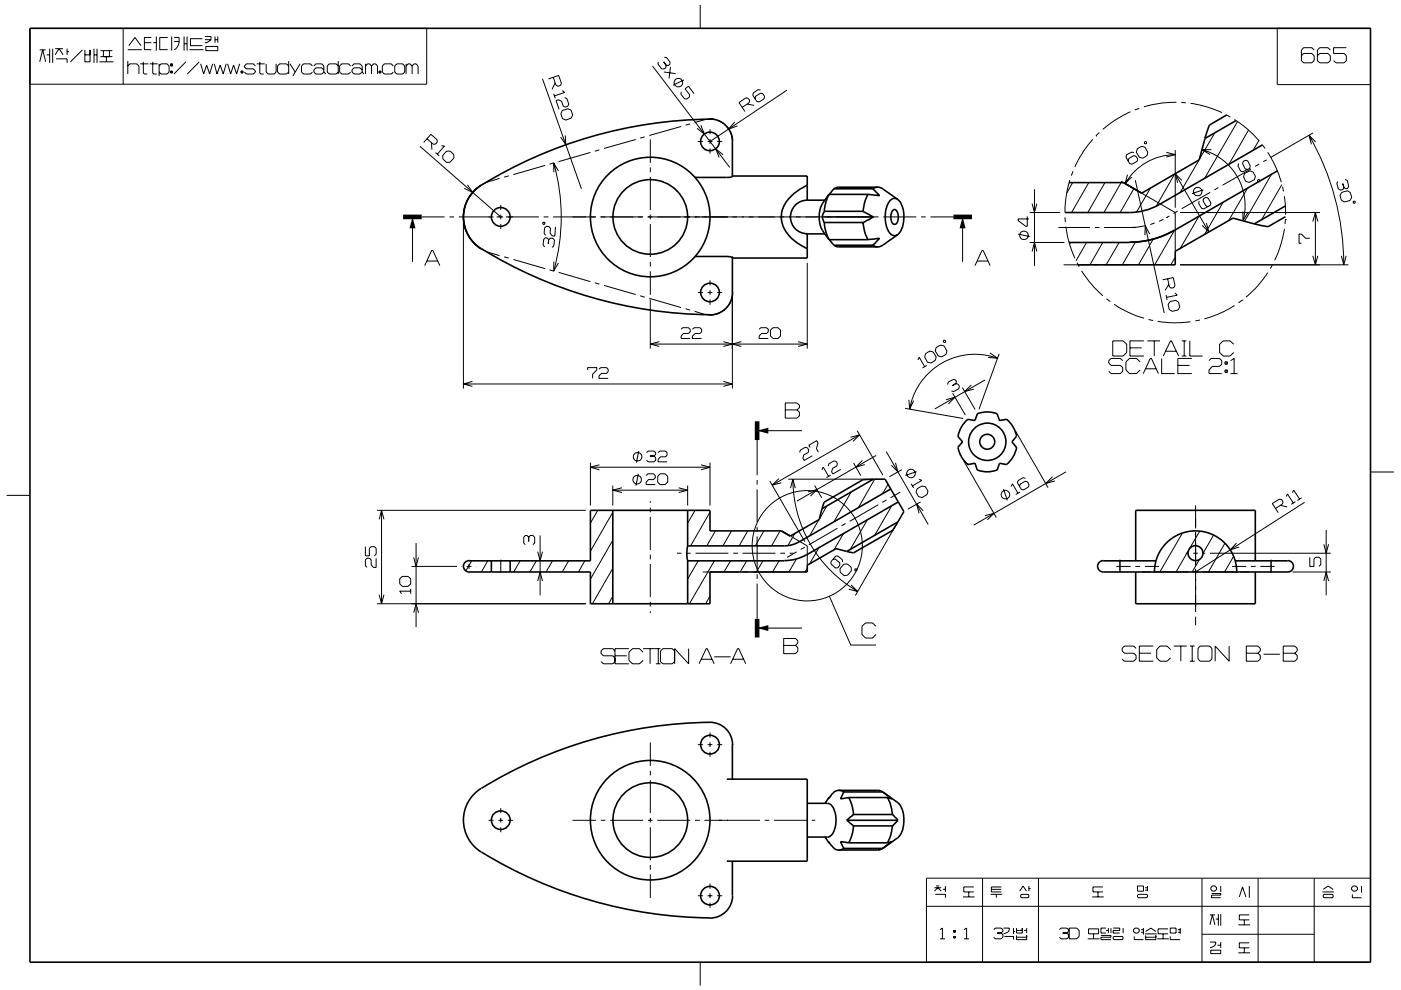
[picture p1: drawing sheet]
<svg xmlns="http://www.w3.org/2000/svg" width="297mm" height="210mm" viewBox="0 0 297 210" stroke-linecap="round" stroke-linejoin="round" font-family="sans-serif">
<g fill="none" stroke="#000" stroke-width=".21">
<path d="M6.3 6h84.2v11.9h-84.2zM8.4 10.6h1.3M8.4 13.1l.7-2.5 .6 2.5M9.9 11.6h.6M10.5 10.3v3M11.2 10.3v3M11.7 10.3h1.7M11.7 11.6l.8-1.3 .9 1.3M11.9 12.5h2.3v.8M14.2 10.3v1.3M14.2 11h.4M17.5 10.6l-2.6 2.5"/>
<path d="M18 11.6h1.1M18 10.6v2.5h1.1v-2.5M19.9 11.6h.7M19.9 10.3v3M20.6 10.3v3M21.1 13.1h2.9M21.3 10.7h2.5M21.3 12h2.5M21.9 10.7v1.3M22.6 12v1.1M23.2 10.7v1.3M26.1 6v11.9"/>
<path d="M27.1 10.5h3M27.1 14l.4-.5h1.5l.5 .5v1.7M27.1 13v2.7M27.3 9.7l1.3-1.7 1.3 1.7M29.7 13.5h1.8M30.4 13.1v2.4l.2 .2h.6M30.6 9.1h1.5M31.8 13.5h1.6M32.1 8h-1.5v2.5h1.5M32.4 13.1v2.4l.2 .2h.6M32.5 9.1h.6M33.1 7.7v3"/>
<path d="M33.7 14l.5-.5h1.2l.5 .5v1.3l-.5 .4h-1.2l-.5-.4M33.7 13.5v2.6M35.6 8h-1.7v2.5h1.7M36.2 13.5h.4v.5h-.4zM36.2 15.1h.4v.4h-.4zM36.4 13.5v.5M36.4 15.1v.4M36.4 7.7v3M36.9 8h1.1a2.28 2.28 0 0 1-1.1 2.5M36.9 8.8h1.1M39 7.7v3M39 9.3h.7"/>
<path d="M39.4 13.1l-2.5 2.6M39.7 7.7v3M40.2 10.5h2.9M42.2 13.1l-2.5 2.6M42.5 13.5l.7 2.2 .6-1.9 .6 1.9 .7-2.2M42.9 8.2h-2.5v1.5h2.5M43.4 7.7h1.3v.7M43.4 8.4h1.3M43.6 9.9h2.6v.8h-2.6zM44.7 8.4l-.8 .7h-.5M45.4 13.5l.6 2.2 .7-1.9 .6 1.9 .7-2.2M45.6 7.7v1.4"/>
<path d="M45.6 8.4h.6M46.2 7.7v1.4M48.3 13.5l.6 2.2 .6-1.9 .7 1.9 .6-2.2M51.1 15.1h.4v.4h-.4zM51.3 15.1v.4M54.1 14l-.4-.5h-1.5l-.4 .5v.2l.4 .4h1.5l.4 .5v.2l-.4 .4h-1.5l-.4-.4M54.4 13.5h1.7M55.1 13.1v2.4l.2 .2h.6M56.4 13.5v1.8l.5 .4h1.2l.4-.4v-1.8M61.2 14l-.5-.5h-1.4l-.5 .5v1.3l.5 .4h1.4l.5-.4M61.2 13v2.7M61.5 13.5l1.1 1.8"/>
<path d="M63.6 13.5l-1.5 2.6M66.3 14l-.5-.5h-1.5l-.4 .5v1.3l.4 .4h1.5l.5-.4M66.5 14l.5-.5h1.2l.5 .5v1.3M68.7 14.9l-.5-.5h-1.2l-.5 .5v.4l.5 .4h1.2l.5-.4M68.7 15.3l.4 .4M71.7 14l-.4-.5h-1.5l-.4 .5v1.3l.4 .4h1.5l.4-.4M71.7 13v2.7M74.3 14l-.4-.5h-1.5l-.4 .5v1.3l.4 .4h1.5l.4-.4M74.6 14l.5-.5h1.2l.5 .5v1.3M76.8 14.9l-.5-.5h-1.2l-.5 .5v.4l.5 .4h1.2l.5-.4M76.8 15.3l.4 .4M77.5 14l.4-.5h.5l.4 .5"/>
<path d="M77.5 13.5v2.2M78.8 14l.4-.5h.4l.4 .5v1.7M78.8 14v1.7M80.3 15.1h.5v.4h-.5zM80.6 15.1v.4M83.4 14l-.4-.5h-1.5l-.4 .5v1.3l.4 .4h1.5l.4-.4M84.1 13.5h1.3l.4 .5v1.3l-.4 .4h-1.3l-.4-.4v-1.3zM86.1 14l.4-.5h.4l.5 .5M86.1 13.5v2.2M87.4 14l.4-.5h.4l.4 .5v1.7M87.4 14v1.7M115 16.7l8.3 23.3"/>
<path d="M117.3 16.4l.6 1.7 .4 .2 .5-.2 .2-.4-.6-1.7-2.1 .8M117.4 19.9l.3 1M117.7 17.6l-.6 1.4M119.2 19.2l.5 .4-2.1 .8M138.3 14l16.4 21.5M139.6 13.1l-.1 .5 .8 1h.5l.4-.3v-.5M140.7 13.1l.5 .7M140.8 15.3l2.4 .3M140.8 12.1l.5 .1 .8 1-.1 .5-.3 .2-.5-.1M142.2 14.2l-.3 2.5M144.4 19.5v.5l.7 .9 .5 .1 .6-.4v-.5l-1-1.3 .8-.5 1.2 1.5M145 17l-2.3 1.1"/>
<path d="M148.5 1.1v4.9M161.2 19.1l-.5-.1-1 .7-.1 .5 .9 1.3 .5 .1 1-.7 .1-.5-.4-.6h-.5l-1 .6-.1 .5M166.8 19.1l-16.3 10.9M270.8 6h19.8v11.9h-19.8zM278.6 10.6l-.5-.5h-1.7l-.5 .5v2.3l.5 .4h1.7l.5-.4v-1.1l-.5-.5h-1.7l-.5 .5M282.1 10.6l-.5-.5h-1.8l-.5 .5v2.3l.5 .4h1.8l.5-.4v-1.1l-.5-.5h-1.8l-.5 .5M285.5 10.1h-2.8v1.2h2.3l.5 .5v1.1l-.5 .4h-1.7l-.6-.4M89 31l17.2 15M90.5 29.4l1.4 1.2h.5l.3-.5v-.5l-1.3-1.1-1.6 1.7M91.5 30.2l.1 1.5M92.3 32.4l.8 .7M93.6 30.9l.6 .1-1.5 1.7"/>
<path d="M94.7 32.1l.7-.1 .8 .7 .1 .8-.9 .9-.7 .1-.8-.8v-.7zM99.1 39.2l1.1 1.6-1.8-.8M104 38.4l-1.4 .5-1.7 1.2M105.9 37.8l-1.9 .6M107.9 37.3l-1 .3M115.6 35.1l-6.8 1.9M117.4 34.6a41.7 41.7 0 0 1 0 22.9M117.5 34.5l-1 .3M118.4 36.3l-1-1.7v1.9M119.2 23.4l1.2-.3 .7 .3 .3 1-.3 .7-1.2 .4-.7-.4-.3-.9zM119.7 20.7l.5 .2 .4 1.2-.2 .4-.5 .2-.5-.2-.3-1-.7-.3-.5 .1 .6 1.9M119.8 28.7l.2 2-1.1-1.6"/>
<path d="M125.2 32.3l-6.7 2M127.1 31.8l-1 .3M134.8 29.6l-6.7 1.9M136.7 29l-1 .3M137.9 29.5v5M137.9 35.5v1M137.9 37.5v7M144.4 26.8l-6.7 1.9M146.3 26.3l-.9 .2M148 30h1.1M148.6 26.6l.7 1.8-1.5-1.2M150 30h1"/>
<path d="M150.5 25.3h.1M150.5 27.4v1.1M150.5 29.5v1M150.5 31.5v1.1M151.5 25.4l-1.5-.1-2.7 .7M152.1 30h1M152.4 25.7l.9 .5M153.3 32.8l-1.5-1.2 .7 1.8M154.1 26.8l.7 1a3.9 3.9 0 0 1 .5 2.2M155.8 25.9l-1.3 1.5 1.9-.7M157.4 22.8l1.4-1 .2-.5-.4-.4-.4-.2-1.5 1.1 1.2 1.9M158.4 22.1l1.5 .2"/>
<path d="M226.8 38.2l-.9 4.2-.1 2.7M227.4 38.7l-1.2 2.2M227.5 36.3l-.4 .9M230.8 38.7l-3.6 6.4M231.7 29.5l-1.9 2.4-1.9 3.5M232.4 28.8h.1M233.1 28.1l-.7 .7M234.3 38.7l-3.7 6.4M237.7 38.7l-3.6 6.4M237.7 38.4l3.5 2.1M239.1 37l-.6 1.9 1.4-1.4M239.7 23.7l-2.7 1.4-3.2 2.3"/>
<path d="M240.4 32.4l-.5-.1-1.1 .5-.1 .6 .8 1.3 .5 .1 1.1-.6 .1-.5-.4-.6-.4-.1-1.1 .6-.1 .5M240.7 38.2l6.1 28.2M241.1 31.6l1-.6 .7 .2 .6 1.1-.2 .7-.9 .6-.7-.2-.7-1.1zM241.6 23l-1 .3M242.7 30.1h.3l.1 .3-.4 .1zM243.9 39.9l-2.9 5.1M247.3 32.3l1.9 .5-1.9 .5M249 36.9l-3.8 6.8M249.2 32.8h.1a12.3 12.3 0 0 0-10.8 6.1M249.2 31.8v12.3M249.2 36.9l7.1 12.3M249.4 21.7l-3 .1-3.9 .8"/>
<path d="M250.4 21.7l1 .1M250.6 38.3l-1.4-1.4 .5 1.9M252.4 21.9l3.4 .7 3.3 1.3M254.2 33.9l-4 6.9M254.8 31.7a12.3 12.3 0 0 1 8.8 15.1M256.8 31.7h-2l1.7 1.1M257.5 28.2l-3.2 5.6M258.3 39.8l-.8 .5M260 24.3l.9 .5M261.7 25.4l3 2.2M262.4 25.8l-7 12M262.6 34.7l-.1 .5 .5 1.1 .5 .1 1.4-.7 .2-.4-.6-1.2-.4-.1-.5 .2-.2 .5 .6 1.1 .5 .1"/>
<path d="M263.9 36.8l1.1-.6 .7 .3 .5 .9-.3 .7-1.1 .6-.7-.2-.4-1zM264.5 39.9l-4 6.9M264.7 27.6l-4.1 7.2M264.7 27.6l2.3 2.3M265.3 35.8l-6.1 3.5M266.7 38.1h.4v.4h-.4zM266.9 29.8l-1.2 2.1M267 34.8l-.9 .5M267.6 30.7l.6 .8M268.6 33.9l-.8 .4M268.8 32.3l1.9 3.5 .9 2.8M269.6 36.9l-5.7 10"/>
<path d="M271.8 39.2l-4.3 7.4M271.9 39.6l.3 1M277.5 28.7a54.9 54.9 0 0 1 7.4 27.5M278.4 28.2l-9 5.2M278.9 30.1l-1.4-1.4 .5 1.9M283.7 38.5l-.3 .4 .4 1.2 .4 .2 .5-.1 .2-.4M284.7 38.9l.2 .9M285.2 38.1l.5 .2 .3 1.2-.3 .5h-.3l-.5-.2M87.5 46v9.5M89.4 46h4.9M90 56.3l1.5-3.2h.3l1.5 3.2M90.5 55.4h2.2"/>
<path d="M95.3 46h1M97.3 46h7.3M98.3 47v35.4M99.1 42.5l-.5 1.3-.3 1.7 .1 2.3 .5 1.4M99.4 50.1l.5 .8M99.6 41.6h.1M100.2 40.8l-.6 .8M100.6 51.7l2 1.4 1.4 .5M104 53.6l1.9 .6M105.3 46h1.4M106.2 43.5v1M106.2 45.5v1"/>
<path d="M106.2 47.5v1.1M106.9 54.5l1 .2M107.3 46h7M108.8 55l6.8 2M115.1 47.2l.3-.1 .1 .4-.3 .1zM115.3 46h1M116.3 50.8l-.3-.3-.3-.1-.4 .4-.2 1.2 .4 .4M116.3 50.8l-.1 .9M116.3 50.8l.4-.3h.5l.4 .4-.2 1.3-.4 .3M116.5 57.2l1 .3M117.3 46h9.1M117.4 55.5v2l1-1.7"/>
<path d="M117.8 48.1l-.2 2-.5-.1-.5-.5 .1-1.1-.3-.4h-.5l-.4 .3-.1 1.2 .3 .4M118.5 57.8l6.7 1.9M126.1 60l1 .3M127.3 46h9.1M137.3 46h37M137.9 45.5v1M137.9 47.5v7M137.9 55.5v1M137.9 57.5v5M150.5 59.5v1M171.2 55.7v18.2M175.3 46h1"/>
<path d="M177.3 46h7M185.2 46h1.1M187.3 46h7M195.3 46h1M197.3 46h4.8M204.1 46v9.5M206.7 56.3l1.5-3.2h.2l1.5 3.2M207.2 55.4h2.2M215.9 49.7l2.4 .5M217.8 45.9v2.1h-.3l-1.6-1.2v-.4h2.2M218.3 45.1h6.5M218.3 51.4h7.4"/>
<path d="M218.8 43.2l.5 1.9 .5-1.9M218.8 53.3l.5-1.9 .5 1.9M219.3 40.1v16.3M224.4 48.3h6.7M225.5 56.2h5.4M225.8 46.1l.1 1M226 48.1l.8 3.7M226.8 51.8l1.1 3M226.9 51.4l-.1 .4M228.3 55.7l.5 .8M229.3 57.4l2.6 3.4 1.9 1.9M230.4 51.4l-2.3 3.9"/>
<path d="M231.9 56.2h1M232.1 48.3h1M233.8 51.4l-2.7 4.8M233.9 56.2h5.4M234.1 48.3h6.7M237.3 51.4l-2.8 4.8M240.2 48.2l-.3 .1M240.4 40l-2.9 5.1M240.7 51.4l-2.7 4.8M242.1 41l7.1 4.1v8.2M242.9 47.9l-2.2 .3M243.8 49.6l-1-1.7-.1 2"/>
<path d="M244.5 50.7l-3.1 5.5M244.8 47.3l-.9 .3M246.7 46.5l-1 .4M247.4 46.1h.1M247.6 59.1l.3 1.8 .5 .2 .5-.1 .2-.4-.3-1.7-2.3 .4M247.9 45.8l-.6 .4M249 48.8l-4.2 7.4M249.2 54.6l-1 1.6M249.7 44.8l-.9 .5M250.2 56.2h35.7M250.2 45.1h29.7M254.2 45.8l-4 6.9"/>
<path d="M254.3 42.6l-.2 .5 .7 1.1 .4 .1 1.4-.8 .1-.5-.6-1-.4-.1-.5 .2-.1 .5 .6 1.1 .5 .1M255.1 40.3l-2.4 .8M255.8 47.3l.5 1.9-1.4-1.4M256.6 40.8l-6.1 3.5M259.3 42.9l-3.9 6.8M263.5 44.9v1.9l1-1.7M268.8 57.8l-2.1 2.8-2.5 2.4M269.8 56.1l-.5 .9M272.3 41.6l.2 3.9M272.3 48.5l-.6 3-1.4 3.7M272.5 46.6h.1M272.5 46.6v.9"/>
<path d="M277.7 50.5h-.9l-.9-.8h-.5v1.9h.5M278.3 54.3l.6 1.9 .5-1.9M278.3 47l.6-1.9 .5 1.9M278.9 45.1v11.1M284.4 54.3l.5 1.9 .5-1.9M284.5 40.8l1.2-.3 .6 .3 .3 1.1-.4 .6-1.2 .3-.6-.3-.3-1.1zM287 42.7l.4 .1-.1 .3-.4-.1zM124.6 78.5v-.5h1.9v.5l-.9 .9v.9M127 78.3l.4-.3h1.2l.3 .3v.5l-.3 .4h-1.1l-.5 .5v.6h1.9M128.1 60.5l6.7 2M135.7 62.7l1 .3M137.7 63.3l6.7 1.9"/>
<path d="M137.9 63.5v10.4M137.9 73h33.3M139.8 72.5l-1.9 .5 1.9 .5M144.4 69.8l.3-.3h1.3l.3 .3v.6l-.3 .3h-1.1l-.5 .6v.5h1.9M145.4 65.5l.9 .3M146.8 69.8l.4-.3h1.2l.4 .3v.6l-.4 .3h-1l-.6 .6v.5h2M147.3 66l1.9 .6 1.8 .2M148 62.1h1.1M150 62.1h1M150.5 61.5v1M150.5 63.5v1.1M151.2 66.8h-.2"/>
<path d="M152.1 62.1h1M152.2 66.5l-1.2 .3M152.7 66.3l-.5 .2M153.4 72.5l1.9 .5-1.9 .5M154.2 65.1l-.7 .7-1.3 .7M154.8 64.3l-.5 .6M154.9 64l-.1 .3M155.2 63.1l-.4 1.2M155.3 62.1l-.1 1M155.3 63v19.4M157.2 72.5l-1.9 .5 1.9 .5M160.9 69.8l.4-.3h1.2l.4 .3v.6l-.4 .3h-1l-.6 .6v.5h2"/>
<path d="M163.4 70l.5-.5h1.1l.5 .5v1.3l-.5 .5h-1.1l-.5-.5zM169.2 72.5l2 .5-2 .5M194.6 76.4l.3-.6 1.1 2M196.3 75l.8-.5 .8 .2 .6 1-.2 .7-.9 .6-.8-.2-.6-1.1zM196.5 77.5l-.9 .6M198.5 73.7l.9-.5 .7 .2 .7 1.1-.2 .7-1 .5-.7-.2-.6-1.1zM200.1 72.2h.3v.4l-.1 .1-.3-.2zM209.9 74.8l1.6 1.2-2-.2M211.5 76a14.1 14.1 0 0 0-18.6 10.7M211.8 75.1l-4.2 11.7M234.6 63.4l.8 .6M235.9 72.3h2.2l.8 .7v1.8l-.8 .7h-2.2z"/>
<path d="M236.2 64.6l3.1 1.7 3.2 1.2M238 76.5l-.5-.5h-1.9l-.5 .5v.5l.5 .5h1.9l.5 .5v.7l-.5 .5h-1.9l-.5-.5M239.6 73.8h2.5M241.7 76.7l-.7-.7h-1.5l-.8 .7v1.8l.8 .7h1.5l.7-.7M242.4 79.2l1.5-3.2h.2l1.5 3.2M242.5 72.3h-2.9v3.2h2.9M242.9 78.2h2.2M243.2 72.3h2.8M243.5 67.8l1 .2M244.7 72.3v3.2M245.4 68.1l3.6 .4 3.4-.3M246.3 76v3.2h2.7"/>
<path d="M246.6 75.5l1.6-3.2h.2l1.5 3.2M247.1 74.5h2.3M247.2 62.6l.2 1M247.8 60.3l-.8 1.3M248.1 64l1.2-.3 .6 .4 .2 1-.4 .7-1.2 .2-.6-.3-.2-1.1zM249.1 62.1l.5 .5-2.2 .5M249.7 77.5h2.5M250.6 72.3h.9M250.6 75.5h.9M251.1 72.3v3.2M252.3 72.3v3.2h2.7M252.7 76h-3v3.2h3"/>
<path d="M254.4 67.9l-1 .2M256.3 76.5l.5-.5h1.7l.5 .5v.8l-.5 .4h-1.5l-.7 .8v.7h2.7M259.7 78.5h.5v.5h-.5zM259.7 76.7h.5v.6h-.5zM260 76.7v.6M260 78.5v.5M260.9 79.2h1.5M260.9 76.5l.8-.5v3.2M261.6 73l-.8-.7h-1.5l-.7 .7v1.8l.7 .7h1.5l.8-.7M261.7 64.8l-3.5 1.9-2.8 .9M263.4 63.7h.1M263.4 63.7l-.8 .6"/>
<path d="M98.3 81.4h57M100.2 80.9l-1.9 .5 1.9 .6M125.2 98.1v9.1M125.2 99.1h25.3M127.1 98.6l-1.9 .5 1.9 .5M135.4 95.7l-.5 2.4M137.1 96l.3-.3h1.3l.3 .3v.4l-.3 .3M137.8 96.7h.9M138.7 96.7l.3 .4v.5l-.3 .4h-1.3l-.3-.4M139.5 96l.4-.3h1.2l.3 .3v.6l-.3 .3h-1.1l-.5 .5v.6h1.9M148.6 98.6l1.9 .5-1.9 .5M150.5 98.1v9.1"/>
<path d="M153.4 80.9l1.9 .5-1.9 .6M160.5 93.3v7.5M160.5 91.3h9.5M166.5 85.5h2.5l.5 .5v.4l-.5 .5 .5 .6v.7l-.5 .5h-2.5zM166.5 86.9h2.5M169.5 96l.2-.5 1-.6 .5 .1 .3 .5-.1 .5-1 .5-.2 .7 .3 .5 1.7-1M171.7 94.9l-.2-.5 1.6-.9 .3 .4-.3 1.3 .4 .7M174.2 99.6l.3-.5 1.2 1.9M175.6 98.8l.1-.4 1.1-.7 .5 .2 .2 .4-.1 .5-.9 .5-.2 .8 .3 .4 1.7-.9M180.3 92.7l1.9-.5-1.4 1.4M181 98.2l1.5 2.7M181.7 91.4l5.5 9.4"/>
<path d="M182.2 92.2l-18.5 10.7M182.8 97.7l-1.4 1.4 1.9-.6M185.8 96.6l-16.8 9.7M187.9 95.8l8.9 15.4M189.9 98.2l.5 1.9-1.4-1.4M191.2 99.6l-2.7 1.5M191.9 86.6l12.3 2.2M192.7 84.8l.2 2 .8-1.8M200.6 84.8l1.9-.6-1.4 1.5M202 83.4l2.7 4.6M202.6 81.4l.2-.5-.2-.3-.5-.1-1.1 .6-.1 .5M202.6 81.4l-.7 .4"/>
<path d="M202.6 81.4l.6 .1 .2 .4-.1 .6-1.1 .5-.5-.1M204 82.2l2.8 4.7M204.3 97.7l6.9 12.1M206 81.7l-1.5 1.4 2-.6M208.8 80.6l-10.6 6.1M215.3 91.3l6.9 12.1M1.4 105.1h4.9M77.5 115.9v2h.8v-1.6l.4-.4h.7l.4 .4v1.3l-.4 .3M79.7 118.4v2h-.5l-.5-.6v-1.1l-.4-.3h-.5l-.3 .3v1.3l.3 .4M79.9 108.2h44.3M80.4 110.1l.5-1.9 .5 1.9M80.9 108.2v19.9"/>
<path d="M87.7 118.2l.5 1.9 .5-1.9M88.2 115.2v17.8M99.4 118.6h.1M99.4 119.6v1M100 119l-1.2 2.1M103.4 119l-1.3 2.3M106.2 118.7v2.8M110.3 119l-1.4 2.3M112.1 114l-.3-.4h-.4l-.4 .4v1.2l.4 .3M112.1 114l.3-.4h.6l.4 .4v1.2l-.4 .3M112.1 114v.8M113.7 119l-1.3 2.3"/>
<path d="M114 117l.5 1.9 .5-1.9M114.5 113.6v12.7M117.1 119l-1.3 2.3M120.6 119l-1.4 2.3M124 119l-1.4 2.3M126.7 108.2l-1.5 2.8M129.9 114.6l-4.7 8.2M129.9 108.7l-4.7 8.2M129.9 103v4.2M129.9 104h15.9M131.9 103.5l-2 .5 2 .5M135.3 100.5l-.5 2.5"/>
<path d="M137 100.9l.3-.4h1.3l.3 .4v.5l-.3 .3h-1.1l-.5 .6v.5h1.9M137.9 106.3v.3M137.9 107.7v1M137.9 109.6v7.1M137.9 117.6v1.1M137.9 119.6v7.1M140 100.5h1l.6 .5v1.3l-.6 .5h-1l-.6-.5v-1.3zM143.6 117.3h.8M143.9 103.5l1.9 .5-1.9 .5M145.5 117.3h.9M145.8 103v4.2M147.4 108.2l-1.6 2.8"/>
<path d="M147.4 117.3h7M148 119l-2.2 3.8M150.5 108.6l-4.1 7.2M151.5 119l-5.3 9.1M151.7 112.6l-1.8 3.2M154.9 119l-1.4 2.3M155.1 112.6l-1.8 3.2M155.4 117.3h1.1M157.4 117.3h7M158.3 119l-1.4 2.3M158.5 112.6l-1.8 3.2M160.5 101.8v1"/>
<path d="M160.5 103.8v7M160.5 111.8v1M160.5 113.8v7M161.8 119l-1.4 2.3M162 112.6l-1.9 3.2M163.2 102.1l7.4 12.8M165.1 101.5l-1.4 1.4 1.9-.5M165.2 119l-1.4 2.3M165.4 112.6l-1.8 3.2M165.4 117.3h1.1M167.1 101.6h17M167.4 117.3h.9"/>
<path d="M167.6 103.5l.5-1.9 .5 1.9M167.7 113.8l3.5 2v4.1M168.1 101.6a27.4 27.4 0 0 0 13.8 23.8M168.5 113.1l-1.5 2.6M168.8 118.6l-1.5 2.7M168.9 117l-2 1.2M170.6 116.1l-.8 .4M171.3 104.3l1.9-.5-1.4 1.4M172.7 103l1.5 2.6M173.6 116.2l-1.9 3.4M173.6 110.2l-1.9 3.4M175.3 107.3l-1.6 2.8"/>
<path d="M176.1 100.8l-.9 .5M176.6 118.6h.5l1 .8v.5l-.5 .5-.5 .1-.9-.9-.1-.4 1.1-1.3h.5l.9 .8v.5M177.5 112l-6 3.6M178.8 113.2l-2 3.4M178.9 119.7l.8-.1 .8 .7v.8l-.8 .9-.8 .1-.8-.7v-.8zM179.3 111l-.9 .5M180.5 104.3l-3.7 6.4M183.9 110.2l-3.6 6.3M185.5 101.6l-3.5 6.1M186.2 107.1l-6 3.5M188 106l-.9 .5M188.3 102.7l-1.2 2"/>
<path d="M189.1 107.2l-3.6 6.3M189.9 111.5l-8.5 14.8M190.9 104.4l-2.1 1.2M193.2 102.6l.5 .9M193.6 101.2l-.1 .1M194.4 100l-2.5 .8M194.4 103.7l1.1-.6 .7 .1 .6 1-.2 .7-1.1 .6-.8-.2-.5-.9zM194.9 101.6l.5 .3-1.9 1.2M195.2 106.5l-2.7 1.5M195.7 108.3l-1.3-1.4 .5 2M208.8 109.4l1.9-.5-1.4 1.4M212.8 103.7l.8 2.4"/>
<path d="M214.4 103.2l.3-.6 1.1 2M216.3 104.3l-1 .6M217.4 101.5l-.5-.2-1 .6-.2 .5 .8 1.4 .5 .1 1.1-.6 .1-.5-.4-.6-.4-.1-1.1 .6-.2 .5M223.1 101.1l-1.4 1.4 1.9-.5M226 100.1l-19.5 11.3M237.4 118.7v2.8M250.7 113.1l-4.8 8.2M251.4 117.3h.6M252 116.6l-2.7 4.7M253 117.3h1M253.5 107.2v4.9M253.5 112.8v7.2"/>
<path d="M254.3 118.7l-1.5 2.6M254.4 112.6l-2.3 3.9M255 117.3h.5M256.5 117.3h25.6M257.3 113.5l-2.2 3.9M259.7 115.2l-3.5 6.1M261.5 118l-1.9 3.3M262.2 115.2l-1.4 1.4 1.9-.6M269.5 118.7v2.8M270.4 107.9l1.5-1 .1-.5-.3-.4-.4-.1-1.6 .9 1.3 1.9M271.5 107.2l1.4 .3M272.7 105.3l.3-.5 1.2 1.9"/>
<path d="M274 104.5l.3-.6 1.2 2M274.7 106.4l-.9 .6M276 105.6l-.9 .6M276.6 106.5l-23.1 14.8M277.7 118.2v1.9h.9v-1.6l.3-.3h.7l.4 .3v1.3l-.4 .3M280.7 115.4l.5 1.9 .5-1.9M281.2 112.4v13.9M290.6 100.1h4.9M79.9 128.1h44.3M80.4 126.1l.5 2 .5-2M84.7 122.8l.6-.5h1.2l.6 .5v1l-.6 .6h-1.2l-.6-.6zM87.1 125.4h-2.4l.4 .5"/>
<path d="M87.1 124.9v1M87.2 120.1h9.7M87.7 130l.5-1.9 .5 1.9M97.9 120.1h.1M98.9 120.1h1M99.4 121.6v.1M100.9 120.1h.1M114 123.2l.5-1.9 .5 1.9M129.9 126.5l-.9 1.6M129.9 120.6l-4.3 7.5M130.4 138.1l-.5-.5h-2l-.5 .5v.5l.5 .5h2l.5 .5M130.4 139.1h2.5"/>
<path d="M133.3 137.6h-2.9v3.2h2.9M136.4 138.3l-.8-.7h-1.5l-.7 .7v1.8l.7 .7h1.5l.8-.7M136.4 137.6h3.6M137.8 137.6v3.2M137.9 127.6v1M137.9 129.7v.3M139.6 137.6v3.2M143 138.1l-.5-.5h-2l-.5 .5v2.2l.5 .5h2l.5-.5M146 137.6v3.2l-3-3.2v3.2M148.7 139.8h2.3M149 121.3h7.6M150.5 126.4l-.9 1.7"/>
<path d="M151.4 139.3h3.5M155.4 139.8h2.2M157.6 121.3h1M159.6 121.3h7.6M160.5 121.8v1M160.5 123.8v7.5M160.5 133.2h9.5M166.2 135.4h2.5l.5 .5v.5l-.5 .5 .5 .5v.7l-.5 .5h-2.5zM166.2 136.9h2.5M171.2 120.5l-.5 .8M175.9 126.5l4.5 10.3h5.3M180.5 124.1l1.4 1.4-1.9-.5"/>
<path d="M181.3 120.6l.4 .1-.1 .4-.4-.1zM185.7 132.8l-.7-.7h-1.5l-.7 .7v1.8l.7 .7h1.5l.7-.7M236.7 120.1h3M240.7 120.1h1M240.9 137.5l-.5-.5h-2l-.5 .5v.5l.5 .5h2l.5 .5v.8l-.5 .4h-2l-.5-.4M241.6 138.5h2.5M242.1 121.3h1.9M242.7 120.1h3M244.5 137h-2.9v3.2h2.9M245 121.3h7M248.2 137.8l-.8-.8h-1.4l-.8 .8v1.7l.8 .7h1.4l.8-.7M248.9 137h2.7"/>
<path d="M250.4 137v3.2M252.3 137h1M252.8 137v3.2M253 121.3h1M253.5 120.6v9.2M253.5 130.8v1.8M254.5 137h2l.5 .5v2.3l-.5 .4h-2l-.5-.4v-2.3zM255 121.3h7M260.6 137v3.2l-3-3.2v3.2M261.2 120.1h3M263 121.3h1.8M264.2 137h2.5l.5 .5v.5l-.5 .5 .5 .5v.8l-.5 .4h-2.5z"/>
<path d="M264.2 138.5h2.5M265.2 120.1h1M267.2 120.1h3.1M267.9 138.8h3.4M272.1 137h2.4l.5 .5v.5l-.5 .5 .5 .5v.8l-.5 .4h-2.4zM272.1 138.5h2.4M274 121.3h8.1M280.7 123.2l.5-1.9 .5 1.9M127.4 140.3l.5 .5h2l.5-.5M137.9 157.5v5M139.1 140.8h.9M148 157.9h1.1"/>
<path d="M148.2 140.8l1.5-3.2h.2l1.5 3.2M150 157.9h1M150.5 155.4v1.1M150.5 157.4v1.1M150.5 159.5v1M152.1 157.9h1M154.9 140.8l1.5-3.2h.2l1.5 3.2M252.3 140.2h1M103.6 174h1M105.7 174h1M106.2 171.4v1.1M106.2 173.5v1"/>
<path d="M106.2 175.5v1M107.7 174h1.1M121.4 174h5M127.4 174h1M129.4 174h7M137.4 174h.9M137.9 163.5v1M137.9 165.5v7M137.9 173.5v1M137.9 175.5v7M139.4 174h6.9M147.4 174h1"/>
<path d="M149.3 174h11.8M162.1 174h1M164.1 174h7M172.1 174h.7M137.9 183.5v1M137.9 185.5v5M148 190h1.1M150 190h1M150.5 187.4v1.1M150.5 189.5v1M150.5 191.5v1.1M152.1 190h1"/>
<path d="M196.4 186.3h94.2v17.8h-94.2zM196.4 192.2h94.2M198.1 188.3h1.5M198.1 189l.7-.7 .8 .7M198.3 189.7h2.1v.7M198.5 187.9h.7M199.3 197.2l.5-.4v2.3M199.3 199.1h1.1M199.9 188.6h.5M200.4 187.9v1.3M202.2 198.6h.4v.4h-.4zM202.2 197.4h.4v.3h-.4z"/>
<path d="M202.4 197.4v.3M202.4 198.6v.4M204.2 190.2h2.4M204.4 199.1h1M204.4 197.2l.5-.4v2.3M205.4 189.2v1M206.5 188.1h-2.2v1.1h2.2M208.3 186.3v17.8M210 189.7h2.5M210.2 188.6h2.1M210.7 197.2l.3-.4h1.3l.3 .4v.4l-.3 .3M211.2 189.7v.7"/>
<path d="M211.4 197.9h.9M212.3 197.9l.3 .3v.6l-.3 .3h-1.3l-.3-.3M212.3 188.1h-2.1v1.1h2.1M212.8 196.8h1.2a1.11 1.11 0 0 1-1.2 1.3M212.9 198.6h2v.7M214.9 196.8v1.3M214.9 197.6h.3M215.5 197.4h1.2M215.5 196.8v1.1h1.2v-1.1M215.5 198.4v.9h2.2v-.9M215.5 198.8h2.2M216.2 189l.7-1.1 .7 1.1"/>
<path d="M216.6 189.7h1.4l.1 .2v.3l-.1 .2h-1.4l-.2-.2v-.3zM217.1 197.4h.6M217.7 196.8v1.1M218.1 187.9v1.1M218.1 188.5h.4M220.2 186.3v17.8M224.6 197.2l.4-.4h1.2l.4 .4v.4l-.4 .3M225.3 197.9h.9M226.2 197.9l.4 .3v.6l-.4 .3h-1.2l-.4-.3M226.7 196.8h1.6l.5 .6v1.2l-.5 .5h-1.6zM230.6 199.1h2.5M230.8 197h2.1v1.1h-2.1z"/>
<path d="M231.6 190.2h2.4M231.9 198.1v1M232.8 189.2v1M233.4 198.4h2.1v.4h-2.1v.5h2.1M233.8 188.1h-2.1v1.1h2.1M234.5 197.4h.5M234.5 196.8h-1.1v1.1h1.1M235 196.8v1.1M235.5 196.8v1.1M236 196.8h1.4v.6h-1.4v.5h1.4M236.2 198.6h1.7l.2 .2v.3l-.2 .2h-1.7l-.2-.2v-.3zM238.1 196.8v1.1"/>
<path d="M240.3 197.2l.4-.4h.5l.4 .4v.4l-.4 .3h-.5l-.4-.3zM240.5 198.6v.7h1.9M241.2 187.9h1.2v1.1h-1.2zM241.2 189.9l.2-.2h1.7l.2 .2v.3l-.2 .2h-1.7l-.2-.2zM241.9 197.2h.5M241.9 197.7h.5M242.4 196.8v1.4M242.7 198.1h2.5M242.8 188.3h.5M242.8 188.8h.5M242.9 198.4v.9h2.2v-.9M242.9 198.8h2.2"/>
<path d="M242.9 197.6l1.1-.8 1.1 .8M243.3 187.9v1.1M245.4 199.1h2.4M246.6 198.1v1M247.6 197h-2.1v1.1h2.1M248.1 198.6v.7h2.1M248.1 196.8h1.2v1.1h-1.2zM249.7 197.7h.5M249.7 197.2h.5M250.2 196.8v1.3M254.8 186.3v17.8M254.8 198.2h23.8"/>
<path d="M256.5 199.8h1.3a1.17 1.17 0 0 1-1.3 1.2M256.5 194h1.1M256.5 196.2l.5-2.2 .6 2.2M256.9 189.5h1.9v.4h-1.9v.5h1.9M257 187.9h.6l.3 .4v.3l-.3 .4h-.6l-.3-.4v-.3zM257.8 194.9h.5M258.3 193.9v2.4M258.8 187.9v1.3M258.8 199.8v1.2M258.8 193.9v2.4M262.5 196.2h2.5M262.8 190.2l.6-2.1 .8 2.1"/>
<path d="M263.8 195.1v1.1M264.9 187.9v2.5M264.9 194h-2.1v1.1h2.1M264.9 200h-2.1v1h2.1M266.7 186.3v17.8M278.6 186.3v17.8M280.4 189.2h2.4M280.5 189.9l.2-.2h1.8l.2 .2v.3l-.2 .2h-1.8l-.2-.2zM280.5 188.6l1.1-.7 1.1 .7M286.7 189.7v.7h2M286.9 187.9h.5l.4 .4v.3l-.4 .4h-.5l-.3-.4v-.3zM288.7 187.9v1.5"/>
<path d="M148.5 204.1v4.9M256.7 201.5h2.1v.8h-2.1zM258.1 200.5h.7M262.5 202.1h2.5M263.8 201v1.1"/>
<circle cx="143.8" cy="17.5" r=".92"/>
<circle cx="217.1" cy="49.9" r=".91"/>
<circle cx="253.9" cy="40.7" r=".9"/>
<circle cx="135.2" cy="96.9" r=".9"/>
<circle cx="135.1" cy="101.7" r=".91"/>
<circle cx="171.1" cy="115.8" r="11.7"/>
<circle cx="193.1" cy="100.4" r=".91"/>
<circle cx="213.2" cy="104.9" r=".9"/>
</g>
<g fill="none" stroke="#000" stroke-width=".34">
<path d="M6.4 6h284.2v198.1h-284.3zM102 39.3a7.9 7.9 0 0 0 0 13.5M147.4 37.6h7.2l.6-.1 .1-7.5a4.7 4.7 0 0 0-4.8-4.8v.1a94.6 94.6 0 0 0-48.4 14M155.3 37.3h15.9v5.2M171.2 39.3l-1.9 1-.9 .7-1.3 1.2-1 1.6-.4 1.9v1l.3 1.2 1 1.7 1.7 1.7 2.5 1.4M186.1 39.7h-8.5l-.7 .3-1.1 1.2M186.1 39.7l.9 .3 3.3 2.3M186.1 39.7l-.5 .1-.5 .2h-8.3M255.5 29.4l-1.2 4.5-12.2 7.1-3.9-2.3h-11.5M260.1 24.4l-3.7 2.1-.9 2.9M262.1 25.6l-6.6 3.8M267.7 30.7l-21.9 12.7a12.7 12.7 0 0 1-6.4 1.7h-13.6"/>
<path d="M270.8 36.2l-21.8 12.6a18.8 18.8 0 0 1-9.6 2.6M102.1 52.7a94.2 94.2 0 0 0 48.4 14.1M147.4 54.4h6.8l1.1 .2M155.3 54.6v7.5M171.2 42.5h3.7M171.2 42.5a3.6 3.6 0 0 0-3.6 3.5 3.6 3.6 0 0 0 3.6 3.6M174.3 46l.4 1.2M174.3 46h10.9M174.7 47.2a8.8 8.8 0 0 0 1.1 3.6M174.7 44.8l-.4 1.2M174.7 44.8h8.3M174.8 47.2h8.2"/>
<path d="M174.9 49.6h-3.7v5.1h-15.9M175.8 41.2l-1.4 1.9a6.2 6.2 0 0 0 0 5.8l1.4 1.9M175.8 41.2a8.1 8.1 0 0 0-1.1 3.6M175.8 50.8h8.2M175.8 50.8l1 1.2M175.8 41.2h8.2M176.8 52h8.3M176.8 52l.9 .4h8.4M183 47.2a7.9 7.9 0 0 0 1 3.6M183 44.8l2.2 1.2M184 50.8l2.5-.3-1.4 1.5M184 41.2a8.8 8.8 0 0 0-1 3.6"/>
<path d="M185.1 52l1 .4M185.1 40l1.4 1.5-2.5-.3M185.2 46l-2.2 1.2M189.3 44.6a.57 .57 0 0 1 .7-.1 .57 .57 0 0 1 .3 .6l.1 .4a1.67 1.67 0 0 1-.7 2.1 1.73 1.73 0 0 1-.7-2.3zM190.3 49.8l-3.1 2.2-1.1 .4M190.3 42.3a1.34 1.34 0 0 0-2 .8 6.3 6.3 0 0 0 .6 6.6l.6 .3 .8-.2M190.3 42.3a4.8 4.8 0 0 1 1.3 3.7M191.6 46a4.9 4.9 0 0 1-1.3 3.8M226.7 51.4h12.7M265.9 47.5l-4.5-1.2-12.2 7v2.9h-20.6M272.5 43.7l-6.6 3.8M272.5 46l-3.6 2.1-3-.6"/>
<path d="M155.3 62a4.8 4.8 0 0 1-4.8 4.8M203.1 92.5l1 1.2-1 1.2M203.1 94.9l.3 1.2 .6 1 1.2 1.4M205.1 88.9l1.6 .3 .5-1.4a6 6 0 0 1 4.2 0l.5 1.4 1.5-.3 .9 .9 .6 1 .7 1.7M205.1 98.5l1.6-.2 .5 1.4M205.2 88.9l-1.2 1.4-.6 1.1-.3 1.1M207.2 99.7a6 6 0 0 0 4.2 0M213.4 98.5l-1.5-.2-.5 1.4M215.5 92.5l-1 1.2 1 1.2M215.6 94.9l-.4 1.2-.6 1-1.2 1.4M104.2 119v2.3M108.2 119v2.3"/>
<path d="M129.9 108.2v19.9M145.8 115.8l-.2 1.2 .2 2M145.8 108.2v7.6M145.8 119v9.1M145.8 119h20.5M171 117.6l-1.9 .9-2.8 .4M174.3 107.9l-.6 2.3-6.1 3.5-2-1.1h-15.1v-4.4h-25.3v10.8h-25.8M179.5 117l-2.3-.6-6 3.5v1.4h-20.7v6.8h-25.3v-6.8h-25.8a1.2 1.2 0 0 1-1.1-1.2 1.2 1.2 0 0 1 1.1-1.2M185.2 101.6l-2.2 .1-8.3 4.8-.4 1.4M188.8 103.7l-1.1-2.1h-2.5l-10.9 6.3M188.8 103.7l1.7 2.8M188.8 103.7l-19.3 11.2-1.6 .7-1.6 .2h-20.5"/>
<path d="M190.4 110.7l-10.9 6.3M190.4 110.7l-1.2 1.8-8.2 4.8-1.5-.3M191.6 108.5l-1.1-2-19.5 11.2M191.6 108.5l-1.2 2.2M233.9 118.9a1.2 1.2 0 0 0-1.2 1.2 1.2 1.2 0 0 0 1.2 1.2h39.1a1.2 1.2 0 0 0 1.2-1.2 1.2 1.2 0 0 0-1.2-1.2M233.9 119h11.2M240.8 119v-10.8h25.3v10.8M261.8 119h11.2M240.8 121.3v6.8h25.3v-6.8M244.8 121.3v.1a8.7 8.7 0 0 1 8.7-8.8 8.7 8.7 0 0 1 8.7 8.8v-.1M102 167.2a7.9 7.9 0 0 0 0 13.5M154.1 165.3h17.1v17.4h-17.1"/>
<path d="M155.3 165.3v-7.3a4.8 4.8 0 0 0-4.8-4.8 94.6 94.6 0 0 0-48.4 14M171.2 170.4h4.3a2.57 2.57 0 0 1 1.7 2.4 5 5 0 0 1-1.1 4.5l-.5 .2h-4.4M174.9 177.5l.7 1.1M175.6 169.3l-.7 1.1M175.6 178.6l1.2 1.3 1 .4M175.6 178.6l.2 .2M175.8 169.2l-.2 .1M177.8 167.6l-.9 .3-1.3 1.6v-.2M177.8 167.6l1.1 .4M177.8 167.6h8.5l.9 .4M178.9 179.9l-1.1 .4M178.9 168l-.7 1.5 1.8-.3"/>
<path d="M178.9 168h8.3M178.9 180h8.3M179.5 174l1.5 1.2M180 178.8l-1.8-.3 .7 1.4M180 178.8h8.2M180 169.2h8.2M180 169.2a8.8 8.8 0 0 1 1 3.6M181 175.2a9.8 9.8 0 0 1-1 3.6M181 172.8l-1.5 1.2M181 172.8h8.2M181 175.2h8.2M187.2 180l-.9 .3h-8.5"/>
<path d="M187.2 168h.1M187.2 179.9v.1M187.2 168l3.1 2.2a6 6 0 0 1 .7 6.6l-.5 .8-3.3 2.3M187.2 168l1.9 1.5-.9-.3M188.2 178.8l.9-.3-1.9 1.4M188.2 169.2a9.8 9.8 0 0 1 1 3.6M189.2 172.8l1.2 1.2h-10.9M189.2 175.2a8.8 8.8 0 0 1-1 3.6M190.4 174l-1.2 1.2M102.1 180.7a94.5 94.5 0 0 0 48.4 14M155.3 182.7v7.3a4.8 4.8 0 0 1-4.8 4.7"/>
<circle cx="150.5" cy="30" r="1.98"/>
<circle cx="106.2" cy="46" r="1.99"/>
<circle cx="137.9" cy="46" r="12.7"/>
<circle cx="137.9" cy="46" r="7.9"/>
<circle cx="150.5" cy="62" r="1.98"/>
<circle cx="209.3" cy="93.7" r="1.58"/>
<circle cx="209.3" cy="93.7" r="4"/>
<circle cx="253.5" cy="117.3" r="1.59"/>
<circle cx="150.5" cy="157.9" r="1.99"/>
<circle cx="106.2" cy="174" r="1.98"/>
<circle cx="137.9" cy="174" r="12.7"/>
<circle cx="137.9" cy="173.9" r="7.9"/>
<circle cx="150.5" cy="190" r="1.98"/>
</g>
<path d="M85.5 46h3.9M202.1 46h4M160.5 89.4v3.9M160.5 131.3v3.9" fill="none" stroke="#000" stroke-width=".97" stroke-linecap="butt"/>
<path d="M87.5 46l.6 2.4h-1.3zM204.1 46l.6 2.4h-1.2zM160.5 91.3l2.4-.6v1.3zM160.5 133.2l2.4-.6v1.3z" fill="#000"/>
</svg>
